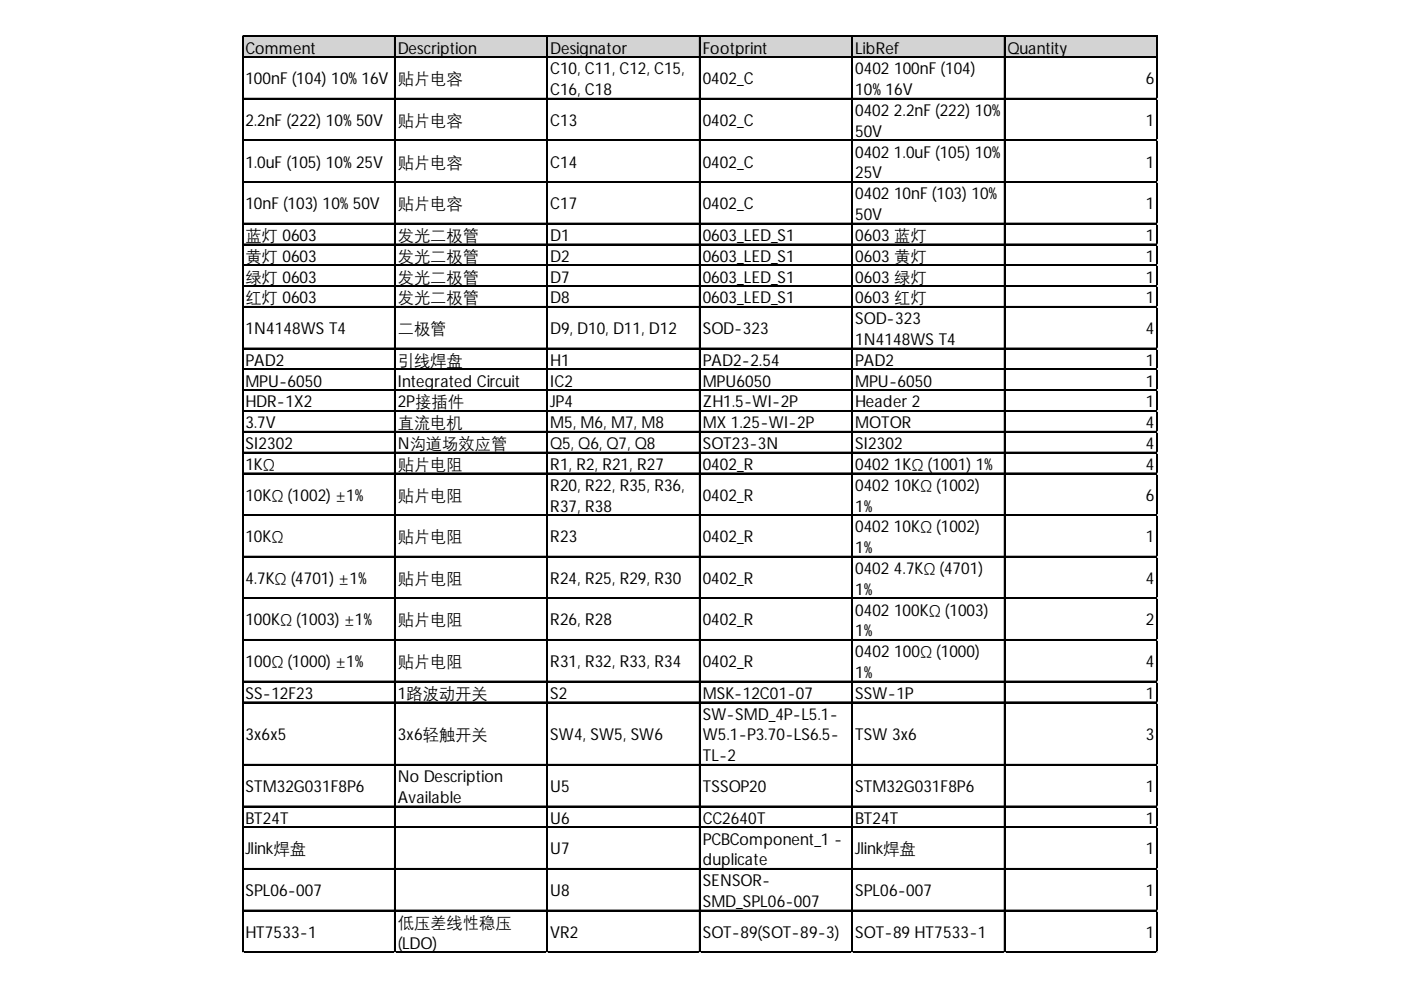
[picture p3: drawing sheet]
<svg xmlns="http://www.w3.org/2000/svg" width="297mm" height="210mm" viewBox="0 0 297 210" stroke-linecap="round" stroke-linejoin="round" font-family="sans-serif">
<defs><g id="words">
<g font-size="3.5">
<text x="52" y="11.4">Comment</text>
<text x="84.3" y="11.4">Description</text>
<text x="116.7" y="11.4">Designator</text>
<text x="149" y="11.4">Footprint</text>
<text x="181.3" y="11.4">LibRef</text>
<text x="213.6" y="11.4">Quantity</text>
<text x="52" y="17.9">100nF (104) 10%16V</text>
<text x="84.3" y="17.9">贴片电容</text>
<text x="116.7" y="15.8">C10, C11, C12, C15,</text>
<text x="149" y="17.9">0402_C</text>
<text x="181.3" y="15.8">0402 100nF (104)</text>
<text x="242.9" y="17.9">6</text>
<text x="116.7" y="20.2">C16, C18</text>
<text x="181.3" y="20.2">10%16V</text>
<text x="52" y="26.7">2.2nF (222) 10%50V</text>
<text x="84.3" y="26.7">贴片电容</text>
<text x="116.7" y="26.7">C13</text>
<text x="149" y="26.7">0402_C</text>
<text x="181.3" y="24.6">0402 2.2nF (222) 10%</text>
<text x="181.3" y="29">50V</text>
<text x="242.9" y="26.7">1</text>
<text x="52" y="35.5">1.0uF (105) 10%25V</text>
<text x="84.3" y="35.5">贴片电容</text>
<text x="116.7" y="35.5">C14</text>
<text x="149" y="35.5">0402_C</text>
<text x="181.3" y="33.4">0402 1.0uF (105) 10%</text>
<text x="242.9" y="35.5">1</text>
<text x="181.3" y="37.8">25V</text>
<text x="52" y="44.3">10nF (103) 10%50V</text>
<text x="84.3" y="44.3">贴片电容</text>
<text x="116.7" y="44.3">C17</text>
<text x="149" y="44.3">0402_C</text>
<text x="181.3" y="42.3">0402 10nF (103) 10%</text>
<text x="181.3" y="46.7">50V</text>
<text x="242.9" y="44.3">1</text>
<text x="52" y="51.1">蓝灯 0603</text>
<text x="84.3" y="51.1">发光二极管</text>
<text x="116.7" y="51.1">D1</text>
<text x="149" y="51.1">0603_LED_S1</text>
<text x="181.3" y="51.1">0603蓝灯</text>
<text x="242.9" y="51.1">1</text>
<text x="52" y="55.5">黄灯 0603</text>
<text x="52" y="59.9">绿灯 0603</text>
<text x="84.3" y="55.5">发光二极管</text>
<text x="84.3" y="59.9">发光二极管</text>
<text x="116.7" y="55.5">D2</text>
<text x="116.7" y="59.9">D7</text>
<text x="149" y="55.5">0603_LED_S1</text>
<text x="149" y="59.9">0603_LED_S1</text>
<text x="181.3" y="55.5">0603黄灯</text>
<text x="181.3" y="59.9">0603绿灯</text>
<text x="242.9" y="55.5">1</text>
<text x="242.9" y="59.9">1</text>
<text x="52" y="64.3">红灯 0603</text>
<text x="84.3" y="64.3">发光二极管</text>
<text x="116.7" y="64.3">D8</text>
<text x="149" y="64.3">0603_LED_S1</text>
<text x="181.3" y="64.3">0603红灯</text>
<text x="242.9" y="64.3">1</text>
<text x="52" y="70.8">1N4148WS T4</text>
<text x="84.3" y="70.8">二极管</text>
<text x="116.7" y="70.8">D9, D10, D11, D12</text>
<text x="149" y="70.8">SOD-323</text>
<text x="181.3" y="68.7">SOD-323</text>
<text x="242.9" y="70.8">4</text>
<text x="52" y="77.6">PAD2</text>
<text x="84.3" y="77.6">引线焊盘</text>
<text x="116.7" y="77.6">H1</text>
<text x="149" y="77.6">PAD2-2.54</text>
<text x="181.3" y="73.1">1N4148WS T4</text>
<text x="181.3" y="77.6">PAD2</text>
<text x="242.9" y="77.6">1</text>
<text x="52" y="82">MPU-6050</text>
<text x="84.3" y="82">Integrated Circuit</text>
<text x="116.7" y="82">IC2</text>
<text x="149" y="82">MPU6050</text>
<text x="181.3" y="82">MPU-6050</text>
<text x="242.9" y="82">1</text>
<text x="52" y="86.4">HDR-1X2</text>
<text x="84.3" y="86.4">2P接插件</text>
<text x="116.7" y="86.4">JP4</text>
<text x="149" y="86.4">ZH1.5-WI-2P</text>
<text x="181.3" y="86.4">Header 2</text>
<text x="242.9" y="86.4">1</text>
<text x="52" y="90.8">3.7V</text>
<text x="52" y="95.2">SI2302</text>
<text x="84.3" y="90.8">直流电机</text>
<text x="84.3" y="95.2">N沟道场效应管</text>
<text x="116.7" y="90.8">M5, M6, M7, M8</text>
<text x="116.7" y="95.2">Q5, Q6, Q7, Q8</text>
<text x="149" y="90.8">MX 1.25-WI-2P</text>
<text x="149" y="95.2">SOT23-3N</text>
<text x="181.3" y="90.8">MOTOR</text>
<text x="181.3" y="95.2">SI2302</text>
<text x="242.9" y="90.8">4</text>
<text x="242.9" y="95.2">4</text>
<text x="52" y="99.6">1KΩ</text>
<text x="84.3" y="99.6">贴片电阻</text>
<text x="116.7" y="99.6">R1, R2, R21, R27</text>
<text x="149" y="99.6">0402_R</text>
<text x="181.3" y="99.6">0402 1KΩ (1001) 1%</text>
<text x="242.9" y="99.6">4</text>
<text x="52" y="106.1">10KΩ (1002) ±1%</text>
<text x="84.3" y="106.1">贴片电阻</text>
<text x="116.7" y="104">R20, R22, R35, R36,</text>
<text x="149" y="106.1">0402_R</text>
<text x="181.3" y="104">0402 10KΩ (1002)</text>
<text x="242.9" y="106.1">6</text>
<text x="116.7" y="108.5">R37, R38</text>
<text x="181.3" y="108.5">1%</text>
<text x="181.3" y="112.9">0402 10KΩ (1002)</text>
<text x="52" y="115">10KΩ</text>
<text x="84.3" y="115">贴片电阻</text>
<text x="116.7" y="115">R23</text>
<text x="149" y="115">0402_R</text>
<text x="181.3" y="117.3">1%</text>
<text x="242.9" y="115">1</text>
<text x="52" y="123.8">4.7KΩ (4701) ±1%</text>
<text x="84.3" y="123.8">贴片电阻</text>
<text x="116.7" y="123.8">R24, R25, R29, R30</text>
<text x="149" y="123.8">0402_R</text>
<text x="181.3" y="121.7">0402 4.7KΩ (4701)</text>
<text x="242.9" y="123.8">4</text>
<text x="181.3" y="126.1">1%</text>
<text x="181.3" y="130.5">0402 100KΩ (1003)</text>
<text x="52" y="132.6">100KΩ (1003) ±1%</text>
<text x="84.3" y="132.6">贴片电阻</text>
<text x="116.7" y="132.6">R26, R28</text>
<text x="149" y="132.6">0402_R</text>
<text x="181.3" y="134.9">1%</text>
<text x="242.9" y="132.6">2</text>
<text x="52" y="141.4">100Ω (1000) ±1%</text>
<text x="84.3" y="141.4">贴片电阻</text>
<text x="116.7" y="141.4">R31, R32, R33, R34</text>
<text x="149" y="141.4">0402_R</text>
<text x="181.3" y="139.3">0402 100Ω (1000)</text>
<text x="181.3" y="143.8">1%</text>
<text x="242.9" y="141.4">4</text>
<text x="52" y="148.2">SS-12F23</text>
<text x="84.3" y="148.2">1路波动开关</text>
<text x="116.7" y="148.2">S2</text>
<text x="149" y="148.2">MSK-12C01-07</text>
<text x="181.3" y="148.2">SSW-1P</text>
<text x="242.9" y="148.2">1</text>
<text x="149" y="152.6">SW-SMD_4P-L5.1-</text>
<text x="52" y="157">3x6x5</text>
<text x="84.3" y="157">3x6轻触开关</text>
<text x="116.7" y="157">SW4, SW5, SW6</text>
<text x="149" y="157">W5.1-P3.70-LS6.5-</text>
<text x="149" y="161.4">TL-2</text>
<text x="181.3" y="157">TSW3x6</text>
<text x="242.9" y="157">3</text>
<text x="52" y="167.9">STM32G031F8P6</text>
<text x="84.3" y="165.8">No Description</text>
<text x="116.7" y="167.9">U5</text>
<text x="149" y="167.9">TSSOP20</text>
<text x="181.3" y="167.9">STM32G031F8P6</text>
<text x="242.9" y="167.9">1</text>
<text x="84.3" y="170.2">Available</text>
<text x="52" y="174.7">BT24T</text>
<text x="116.7" y="174.7">U6</text>
<text x="149" y="174.7">CC2640T</text>
<text x="149" y="179.1">PCBComponent_1 -</text>
<text x="181.3" y="174.7">BT24T</text>
<text x="242.9" y="174.7">1</text>
<text x="52" y="181.2">Jlink焊盘</text>
<text x="116.7" y="181.2">U7</text>
<text x="149" y="183.5">duplicate</text>
<text x="181.3" y="181.2">Jlink焊盘</text>
<text x="242.9" y="181.2">1</text>
<text x="52" y="190">SPL06-007</text>
<text x="116.7" y="190">U8</text>
<text x="149" y="187.9">SENSOR-</text>
<text x="181.3" y="190">SPL06-007</text>
<text x="242.9" y="190">1</text>
<text x="84.3" y="196.7">低压差线性稳压</text>
<text x="149" y="192.3">SMD_SPL06-007</text>
<text x="52" y="198.8">HT7533-1</text>
<text x="84.3" y="201.1">(LDO)</text>
<text x="116.7" y="198.8">VR2</text>
<text x="149" y="198.8">SOT-89(SOT-89-3)</text>
<text x="181.3" y="198.8">SOT-89 HT7533-1</text>
<text x="242.9" y="198.8">1</text>
</g>
</g></defs>
<path d="M51.5 7.8h194v4.5h-194z" fill="#d3d3d3"/>
<g fill="none" stroke="#000" stroke-width=".23">
<path d="M51.3 7.6v194.4M51.4 7.6v194.4M51.6 7.6h193.9M51.6 7.7h193.9M51.6 12h193.9M51.6 12.1h193.9M83.6 7.8v194.2M83.8 7.8v194.2M116 7.8v194.2M116.1 7.8v194.2M148.3 7.8v194.2M148.4 7.8v194.2"/>
<path d="M180.6 7.8v194.2M180.7 7.8v194.2M212.9 7.8v194.2M213 7.8v194.2M245.3 7.8v194.2M245.4 7.8v194.2M51.6 20.8h193.9M51.6 21h193.9M51.6 29.7h193.9M51.6 29.8h193.9M51.6 38.5h193.9M51.6 38.6h193.9"/>
<path d="M51.6 47.3h193.9M51.6 47.4h193.9M51.6 51.7h193.9M51.6 51.9h193.9M51.6 56.2h193.9M51.6 56.3h193.9M51.6 60.6h193.9M51.6 60.7h193.9M51.6 65h193.9M51.6 65.1h193.9M51.6 73.8h193.9M51.6 73.9h193.9"/>
<path d="M51.6 78.2h193.9M51.6 78.3h193.9M51.6 82.6h193.9M51.6 82.7h193.9M51.6 87h193.9M51.6 87.2h193.9M51.6 91.5h193.9M51.6 91.6h193.9M51.6 95.9h193.9M51.6 96h193.9M51.6 100.3h193.9M51.6 100.4h193.9"/>
<path d="M51.6 109.1h193.9M51.6 109.2h193.9M51.6 117.9h193.9M51.6 118.1h193.9M51.6 126.8h193.9M51.6 126.9h193.9M51.6 135.6h193.9M51.6 135.7h193.9M51.6 144.4h193.9M51.6 144.5h193.9M51.6 148.8h193.9M51.6 148.9h193.9"/>
<path d="M51.6 162.1h193.9M51.6 162.2h193.9M51.6 170.9h193.9M51.6 171h193.9M51.6 175.3h193.9M51.6 175.4h193.9M51.6 184.1h193.9M51.6 184.3h193.9M51.6 193h193.9M51.6 193.1h193.9M51.6 201.8h193.9M51.6 201.9h193.9"/>
</g>
<path d="M51.3 202v.1" fill="none" stroke="#d4d4d4" stroke-width=".23"/>
<path d="M51.3 202l.3 .1z" fill="#d4d4d4"/>
<path d="M83.6 202v.1" fill="none" stroke="#d4d4d4" stroke-width=".23"/>
<path d="M83.6 202l.3 .1z" fill="#d4d4d4"/>
<path d="M116 202v.1" fill="none" stroke="#d4d4d4" stroke-width=".23"/>
<path d="M116 202l.2 .1z" fill="#d4d4d4"/>
<path d="M148.3 202v.1" fill="none" stroke="#d4d4d4" stroke-width=".23"/>
<path d="M148.3 202l.2 .1z" fill="#d4d4d4"/>
<path d="M180.6 202v.1" fill="none" stroke="#d4d4d4" stroke-width=".23"/>
<path d="M180.6 202l.2 .1z" fill="#d4d4d4"/>
<path d="M212.9 202v.1" fill="none" stroke="#d4d4d4" stroke-width=".23"/>
<path d="M212.9 202l.3 .1z" fill="#d4d4d4"/>
<path d="M245.3 202v.1" fill="none" stroke="#d4d4d4" stroke-width=".23"/>
<path d="M245.3 202l.2 .1z" fill="#d4d4d4"/>
<path d="M245.5 20.8h.1" fill="none" stroke="#d4d4d4" stroke-width=".23"/>
<path d="M245.5 20.8v.3z" fill="#d4d4d4"/>
<path d="M245.5 29.7h.1" fill="none" stroke="#d4d4d4" stroke-width=".23"/>
<path d="M245.5 29.7v.2z" fill="#d4d4d4"/>
<path d="M245.5 38.5h.1" fill="none" stroke="#d4d4d4" stroke-width=".23"/>
<path d="M245.5 38.5v.2z" fill="#d4d4d4"/>
<path d="M245.5 47.3h.1" fill="none" stroke="#d4d4d4" stroke-width=".23"/>
<path d="M245.5 47.3v.3z" fill="#d4d4d4"/>
<path d="M245.5 51.7h.1" fill="none" stroke="#d4d4d4" stroke-width=".23"/>
<path d="M245.5 51.7v.3z" fill="#d4d4d4"/>
<path d="M245.5 56.2h.1" fill="none" stroke="#d4d4d4" stroke-width=".23"/>
<path d="M245.5 56.2v.2z" fill="#d4d4d4"/>
<path d="M245.5 60.6h.1" fill="none" stroke="#d4d4d4" stroke-width=".23"/>
<path d="M245.5 60.6v.2z" fill="#d4d4d4"/>
<path d="M245.5 65h.1" fill="none" stroke="#d4d4d4" stroke-width=".23"/>
<path d="M245.5 65v.2z" fill="#d4d4d4"/>
<path d="M245.5 73.8h.1" fill="none" stroke="#d4d4d4" stroke-width=".23"/>
<path d="M245.5 73.8v.2z" fill="#d4d4d4"/>
<path d="M245.5 78.2h.1" fill="none" stroke="#d4d4d4" stroke-width=".23"/>
<path d="M245.5 78.2v.3z" fill="#d4d4d4"/>
<path d="M245.5 82.6h.1" fill="none" stroke="#d4d4d4" stroke-width=".23"/>
<path d="M245.5 82.6v.3z" fill="#d4d4d4"/>
<path d="M245.5 87h.1" fill="none" stroke="#d4d4d4" stroke-width=".23"/>
<path d="M245.5 87v.3z" fill="#d4d4d4"/>
<path d="M245.5 91.5h.1" fill="none" stroke="#d4d4d4" stroke-width=".23"/>
<path d="M245.5 91.5v.2z" fill="#d4d4d4"/>
<path d="M245.5 95.9h.1" fill="none" stroke="#d4d4d4" stroke-width=".23"/>
<path d="M245.5 95.9v.2z" fill="#d4d4d4"/>
<path d="M245.5 100.3h.1" fill="none" stroke="#d4d4d4" stroke-width=".23"/>
<path d="M245.5 100.3v.2z" fill="#d4d4d4"/>
<path d="M245.5 109.1h.1" fill="none" stroke="#d4d4d4" stroke-width=".23"/>
<path d="M245.5 109.1v.2z" fill="#d4d4d4"/>
<path d="M245.5 117.9h.1" fill="none" stroke="#d4d4d4" stroke-width=".23"/>
<path d="M245.5 117.9v.3z" fill="#d4d4d4"/>
<path d="M245.5 126.8h.1" fill="none" stroke="#d4d4d4" stroke-width=".23"/>
<path d="M245.5 126.8v.2z" fill="#d4d4d4"/>
<path d="M245.5 135.6h.1" fill="none" stroke="#d4d4d4" stroke-width=".23"/>
<path d="M245.5 135.6v.2z" fill="#d4d4d4"/>
<path d="M245.5 144.4h.1" fill="none" stroke="#d4d4d4" stroke-width=".23"/>
<path d="M245.5 144.4v.3z" fill="#d4d4d4"/>
<path d="M245.5 148.8h.1" fill="none" stroke="#d4d4d4" stroke-width=".23"/>
<path d="M245.5 148.8v.3z" fill="#d4d4d4"/>
<path d="M245.5 162.1h.1" fill="none" stroke="#d4d4d4" stroke-width=".23"/>
<path d="M245.5 162.1v.2z" fill="#d4d4d4"/>
<path d="M245.5 170.9h.1" fill="none" stroke="#d4d4d4" stroke-width=".23"/>
<path d="M245.5 170.9v.2z" fill="#d4d4d4"/>
<path d="M245.5 175.3h.1" fill="none" stroke="#d4d4d4" stroke-width=".23"/>
<path d="M245.5 175.3v.2z" fill="#d4d4d4"/>
<path d="M245.5 184.1h.1" fill="none" stroke="#d4d4d4" stroke-width=".23"/>
<path d="M245.5 184.1v.3z" fill="#d4d4d4"/>
<path d="M245.5 193h.1" fill="none" stroke="#d4d4d4" stroke-width=".23"/>
<path d="M245.5 193v.2z" fill="#d4d4d4"/>
<path d="M245.5 201.8h.1" fill="none" stroke="#d4d4d4" stroke-width=".23"/>
<path d="M245.5 201.8v.2z" fill="#d4d4d4"/>
<use href="#words"/>
</svg>
